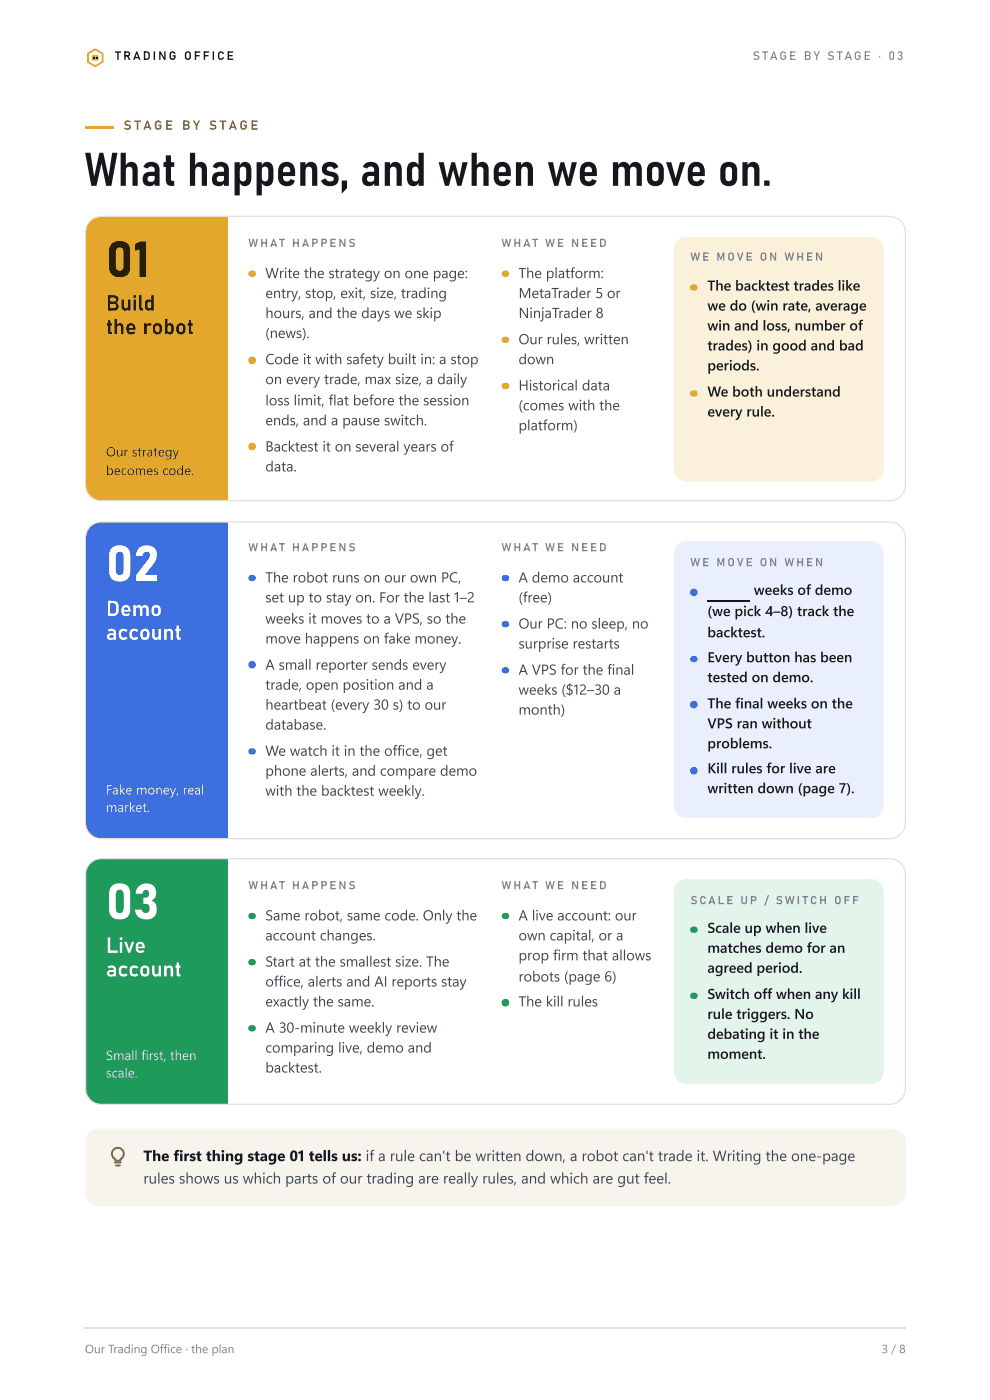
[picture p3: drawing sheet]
<svg xmlns="http://www.w3.org/2000/svg" width="210mm" height="297mm" viewBox="0 0 210 297" stroke-linecap="round" stroke-linejoin="round" font-family="sans-serif">
<defs><g id="words">
<text font-size="10.6" fill="#2b1e00" x="22.5" y="58.7">01</text>
<g font-size="10.6" fill="#fff">
<text x="22.5" y="123.3">02</text>
<text x="22.5" y="195">03</text>
</g>
<text font-size="9.9" fill="#15171c" x="18" y="39.4">What happens, and when we move on.</text>
<g font-size="4.6" fill="#2b1e00">
<text x="22.5" y="65.9">Build</text>
<text x="22.5" y="70.9">the robot</text>
</g>
<g font-size="4.6" fill="#fff">
<text x="22.5" y="130.7">Demo</text>
<text x="22.5" y="135.7">account</text>
<text x="22.5" y="202.1">Live</text>
<text x="22.5" y="207.2">account</text>
</g>
<text font-size="3.2" fill="#15171c" x="30.4" y="246.3">The first thing stage 01 tells us: if a rule can't be written down, a robot can't trade it. Writing the one-page</text>
<text font-size="3.2" fill="#3f4551" x="30.4" y="251.1">rules shows us which parts of our trading are really rules, and which are gut feel.</text>
<g font-size="3.1" fill="#3f4551">
<text x="56.3" y="59">Write the strategy on one page:</text>
<text x="109.9" y="59">The platform:</text>
<text x="56.3" y="63.2">entry, stop, exit, size, trading</text>
<text x="109.9" y="63.2">MetaTrader 5 or</text>
<text x="56.3" y="67.5">hours, and the days we skip</text>
<text x="56.3" y="71.7">(news).</text>
<text x="109.9" y="67.5">NinjaTrader 8</text>
<text x="56.3" y="77.3">Code it with safety built in: a stop</text>
<text x="109.9" y="73">Our rules, written</text>
<text x="109.9" y="77.3">down</text>
<text x="56.3" y="81.5">on every trade, max size, a daily</text>
<text x="109.9" y="82.8">Historical data</text>
<text x="56.3" y="86">loss limit, flat before the session</text>
<text x="109.9" y="87">(comes with the</text>
<text x="56.3" y="90.2">ends, and a pause switch.</text>
<text x="56.3" y="95.8">Backtest it on several years of</text>
<text x="109.9" y="91.3">platform)</text>
<text x="56.3" y="100">data.</text>
<text x="56.3" y="123.6">The robot runs on our own PC,</text>
<text x="109.9" y="123.6">A demo account</text>
<text x="56.3" y="127.8">set up to stay on. For the last 1–2</text>
<text x="109.9" y="127.8">(free)</text>
<text x="56.3" y="132.3">weeks it moves to a VPS, so the</text>
<text x="56.3" y="136.5">move happens on fake money.</text>
<text x="109.9" y="133.4">Our PC: no sleep, no</text>
<text x="109.9" y="137.6">surprise restarts</text>
<text x="56.3" y="142.1">A small reporter sends every</text>
<text x="109.9" y="143.1">A VPS for the final</text>
<text x="56.3" y="146.3">trade, open position and a</text>
<text x="109.9" y="147.4">weeks ($12–30 a</text>
<text x="56.3" y="150.5">heartbeat (every 30 s) to our</text>
<text x="56.3" y="154.8">database.</text>
<text x="109.9" y="151.6">month)</text>
<text x="56.3" y="160.3">We watch it in the office, get</text>
<text x="56.3" y="164.6">phone alerts, and compare demo</text>
<text x="56.3" y="168.8">with the backtest weekly.</text>
<text x="56.3" y="195.3">Same robot, same code. Only the</text>
<text x="109.9" y="195.3">A live account: our</text>
<text x="56.3" y="199.5">account changes.</text>
<text x="109.9" y="199.5">own capital, or a</text>
<text x="109.9" y="203.7">prop firm that allows</text>
<text x="56.3" y="205.1">Start at the smallest size. The</text>
<text x="56.3" y="209.3">office, alerts and AI reports stay</text>
<text x="109.9" y="208.2">robots (page 6)</text>
<text x="56.3" y="213.5">exactly the same.</text>
<text x="109.9" y="213.5">The kill rules</text>
<text x="56.3" y="219.1">A 30-minute weekly review</text>
<text x="56.3" y="223.3">comparing live, demo and</text>
<text x="56.3" y="227.5">backtest.</text>
</g>
<g font-size="3" fill="#15171c">
<text x="150" y="61.6">The backtest trades like</text>
<text x="150" y="65.9">we do (win rate, average</text>
<text x="150" y="70.1">win and loss, number of</text>
<text x="150" y="74.3">trades) in good and bad</text>
<text x="150" y="78.6">periods.</text>
<text x="150" y="84.1">We both understand</text>
<text x="150" y="88.4">every rule.</text>
<text x="150" y="130.7">(we pick 4–8) track the</text>
<text x="159.8" y="126.2">weeks of demo</text>
<text x="150" y="135.2">backtest.</text>
<text x="150" y="140.5">Every button has been</text>
<text x="150" y="144.7">tested on demo.</text>
<text x="150" y="150.3">The final weeks on the</text>
<text x="150" y="154.5">VPS ran without</text>
<text x="150" y="158.8">problems.</text>
<text x="150" y="164">Kill rules for live are</text>
<text x="150" y="168.3">written down (page 7).</text>
<text x="150" y="197.9">Scale up when live</text>
<text x="150" y="202.1">matches demo for an</text>
<text x="150" y="206.4">agreed period.</text>
<text x="150" y="211.9">Switch off when any kill</text>
<text x="150" y="216.2">rule triggers. No</text>
<text x="150" y="220.4">debating it in the</text>
<text x="150" y="224.6">moment.</text>
</g>
<g font-size="2.8" fill="#8f6106">
<text x="26.2" y="27.5">S TA G E</text>
<text x="38.6" y="27.5">B Y S TA G E</text>
</g>
<g font-size="2.8" fill="#2b1e00">
<text x="22.5" y="96.8">Our strategy</text>
<text x="22.5" y="100.8">becomes code.</text>
</g>
<g font-size="2.8" fill="#fff">
<text x="22.5" y="168.5">Fake money, real</text>
<text x="22.5" y="172.2">market.</text>
<text x="22.5" y="224.9">Small first, then</text>
<text x="22.5" y="228.6">scale.</text>
</g>
<text font-size="2.5" fill="#15171c" x="24.4" y="12.7">TRA D I N G OF F I CE</text>
<g font-size="2.5" fill="#7b818d">
<text x="159.6" y="12.7">S TAG E B Y S TAG E · 0</text>
<text x="190.2" y="12.7">3</text>
<text x="18" y="287.1">Our Trading Office · the plan</text>
<text x="186.9" y="287.1">3 / 8</text>
</g>
<g font-size="2.4" fill="#7b818d">
<text x="52.7" y="52.4">W HAT HA PPE N S</text>
<text x="106.3" y="52.4">W HAT W E N E E D</text>
<text x="146.4" y="55.3">W E M O V E ON W H E N</text>
<text x="52.7" y="116.9">W HAT HA PPE N S</text>
<text x="106.3" y="116.9">W HAT W E N E E D</text>
<text x="146.4" y="120.1">W E M O V E ON W H E N</text>
<text x="52.7" y="188.6">W HAT HA PPE N S</text>
<text x="106.3" y="188.6">W HAT W E N E E D</text>
<text x="146.4" y="191.8">SCA L E U P / S W I TCH OF F</text>
</g>
</g></defs>
<path d="M19.1 46.9l1.1-.7 1.3-.3h167.1a3.4 3.4 0 0 1 3.4 3.4v53.6a3.4 3.4 0 0 1-3.4 3.3h-167.1a3.4 3.4 0 0 1-3.4-3.3v-53.6l.3-1.3zM19.1 111.7l1.1-.7 1.3-.3h167.1a3.4 3.4 0 0 1 3.4 3.4v60.5a3.4 3.4 0 0 1-3.4 3.3h-167.1a3.4 3.4 0 0 1-3.4-3.3v-60.5l.3-1.3zM19.1 183.2l1.1-.8 1.3-.2h167.1a3.4 3.4 0 0 1 3.4 3.3v45.4a3.4 3.4 0 0 1-3.4 3.4h-167.1a3.4 3.4 0 0 1-3.4-3.4v-45.4l.3-1.3z" fill="none" stroke="#e6e1d7" stroke-width=".26"/>
<path d="M18.9 240.3l.9-.6 1.2-.3h168.1a3 3 0 0 1 3 3v10.5a3 3 0 0 1-3 3h-168.1a3 3 0 0 1-3-3v-10.6l.3-1.2z" fill="#f7f4ee"/>
<g fill="#e3a82b">
<path d="M18 26.7h6.1v.6h-6.1z"/>
<path d="M18.3 46h29.9v60.1h-29.9z"/>
</g>
<path d="M143.6 51l.9-.5 1-.2h39.2a2.6 2.6 0 0 1 2.6 2.6v46.6a2.6 2.6 0 0 1-2.6 2.6h-39.2a2.6 2.6 0 0 1-2.6-2.6v-46.6l.2-1z" fill="#fbf1da"/>
<path d="M18.3 110.9h29.9v66.9h-29.9z" fill="#3d6fe0"/>
<path d="M143.6 115.6l.9-.6 1-.2h39.2a2.6 2.6 0 0 1 2.6 2.6v53.6a2.6 2.6 0 0 1-2.6 2.6h-39.2a2.6 2.6 0 0 1-2.6-2.6v-53.6l.2-1z" fill="#e9effc"/>
<path d="M18.3 182.3h29.9v51.9h-29.9z" fill="#1e9a5b"/>
<path d="M143.6 187.3l.9-.6 1-.2h39.2a2.6 2.6 0 0 1 2.6 2.6v38.2a2.6 2.6 0 0 1-2.6 2.6h-39.2a2.6 2.6 0 0 1-2.6-2.6v-38.2l.2-1z" fill="#e3f4ea"/>
<path d="M24.1 243.9a1.27 1.27 0 0 1 1.9 .1 1.27 1.27 0 0 1-.4 1.9l-.1 .3h-1l-.1-.3a1.31 1.31 0 0 1-.3-2zM24.4 246.6h1.2M24.6 247.3h.8" fill="none" stroke="#8f6106" stroke-width=".4"/>
<path d="M18.6 11.4l1.6-.9 1.5 .9v1.8l-1.5 .8-1.6-.8z" fill="none" stroke="#e3a82b" stroke-width=".37"/>
<path d="M19.5 11.8h1.3v1h-1.3z" fill="#e3a82b"/>
<g fill="#0e1014">
<path d="M19.8 12.1h.2v.3h-.2z"/>
<path d="M20.3 12.1h.3v.3h-.3z"/>
</g>
<g fill="#e3a82b">
<circle cx="53.4" cy="58.1" r=".76"/>
<circle cx="53.5" cy="76.5" r=".8"/>
<circle cx="53.5" cy="94.7" r=".8"/>
<circle cx="107.1" cy="58.1" r=".76"/>
<circle cx="107.1" cy="72.1" r=".76"/>
<circle cx="107.1" cy="81.9" r=".76"/>
<circle cx="147.1" cy="61" r=".76"/>
<circle cx="147.1" cy="83.5" r=".76"/>
</g>
<g fill="#3d6fe0">
<circle cx="53.4" cy="122.7" r=".76"/>
<circle cx="53.5" cy="141" r=".81"/>
<circle cx="53.4" cy="159.4" r=".76"/>
<circle cx="107.1" cy="122.7" r=".76"/>
<circle cx="107.1" cy="132.4" r=".76"/>
<circle cx="107.1" cy="142.2" r=".76"/>
</g>
<path d="M150 127.4h9" fill="none" stroke="#15171c" stroke-width=".26"/>
<g fill="#3d6fe0">
<circle cx="147.1" cy="125.7" r=".81"/>
<circle cx="147.1" cy="139.8" r=".76"/>
<circle cx="147.1" cy="149.5" r=".8"/>
<circle cx="147.1" cy="163.5" r=".81"/>
</g>
<g fill="#1e9a5b">
<circle cx="53.4" cy="194.4" r=".76"/>
<circle cx="53.4" cy="204.1" r=".76"/>
<circle cx="53.4" cy="218.2" r=".76"/>
<circle cx="107.1" cy="194.4" r=".76"/>
<circle cx="107.2" cy="212.7" r=".8"/>
<circle cx="147.1" cy="197.3" r=".76"/>
<circle cx="147.1" cy="211.3" r=".76"/>
</g>
<path d="M18 281.6h174.1" fill="none" stroke="#e6e1d7" stroke-width=".26"/>
<use href="#words"/>
</svg>
